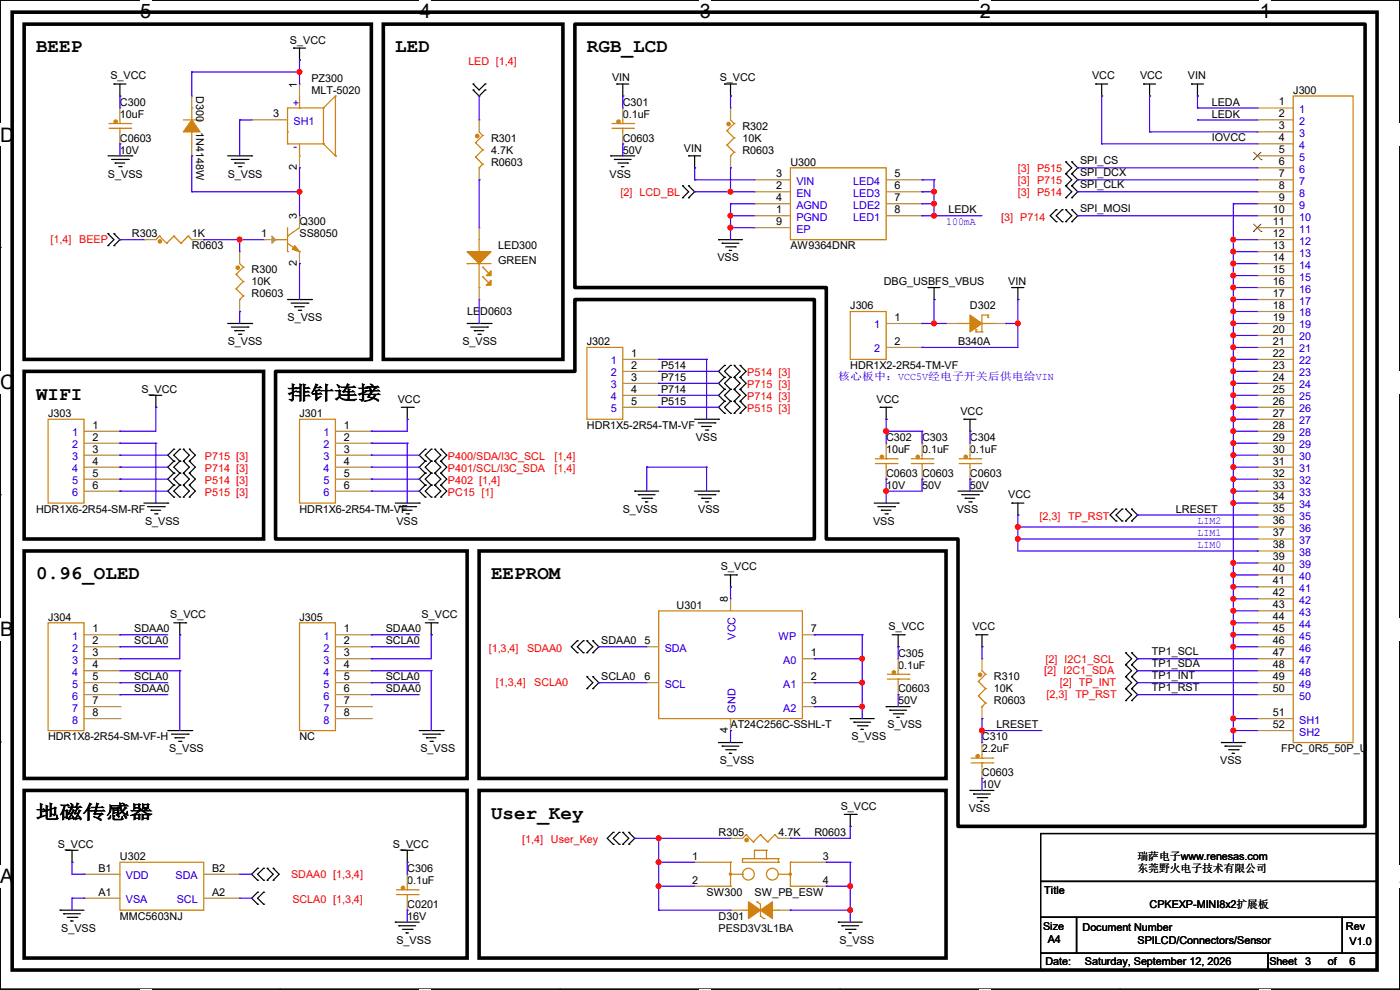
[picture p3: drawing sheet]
<svg xmlns="http://www.w3.org/2000/svg" width="297mm" height="210mm" viewBox="0 0 297 210" stroke-linecap="round" stroke-linejoin="round" font-family="sans-serif">
<defs><g id="words">
<g font-size="4.2">
<text x="29.7" y="3.9">5</text>
<text x="89.1" y="3.9">4</text>
<text x="148.5" y="3.9">3</text>
<text x="207.9" y="3.9">2</text>
<text x="267.3" y="3.9">1</text>
<text x="0" y="30.1">D</text>
<text x="0" y="82.5">C</text>
<text x="0" y="135">B</text>
<text x="0" y="187.4">A</text>
<text x="297" y="187.4">A</text>
</g>
<g font-size="4.1">
<text x="7.7" y="11.1">BEEP</text>
<text x="83.9" y="11.1">LED</text>
<text x="124.5" y="11.1">RGB_LCD</text>
<text x="7.7" y="84.8">WIFI</text>
<text x="61" y="84.8">排针连接</text>
<text x="7.7" y="122.9">0.96_OLED</text>
<text x="104.2" y="122.9">EEPROM</text>
<text x="7.7" y="173.7">地磁传感器</text>
<text x="104.2" y="173.7">User_Key</text>
</g>
<g font-size="2.3">
<text x="61.5" y="9.2">S_VCC</text>
<text x="23.4" y="16.8">S_VCC</text>
<text x="66.1" y="17.4">PZ300</text>
<text x="129.8" y="17.1">VIN</text>
<text x="152.7" y="17.1">S_VCC</text>
<text x="231.7" y="16.8">VCC</text>
<text x="241.9" y="16.8">VCC</text>
<text x="252" y="16.8">VIN</text>
<text x="25.4" y="22.4">C300</text>
<text x="41.6" y="20.4" transform="rotate(90 41.6 20.4)">D300</text>
<text x="63" y="18.6" transform="rotate(-90 63 18.6)">1</text>
<text x="66.1" y="19.9">MLT-5020</text>
<text x="132.1" y="22.4">C301</text>
<text x="257.1" y="22.4">LEDA</text>
<text x="271.3" y="22.4">1</text>
<text x="274.4" y="19.9">J300</text>
<text x="25.4" y="25">10uF</text>
<text x="41.6" y="28" transform="rotate(90 41.6 28)">1N4148W</text>
<text x="58" y="24.9">3</text>
<text x="132.1" y="25">0.1uF</text>
<text x="157.5" y="27.5">R302</text>
<text x="257.1" y="24.9">LEDK</text>
<text x="271.3" y="24.9">2</text>
<text x="271.3" y="27.4">3</text>
<text x="271.3" y="30">4</text>
<text x="25.4" y="30.1">C0603</text>
<text x="25.4" y="32.6">10V</text>
<text x="104.2" y="30.1">R301</text>
<text x="104.2" y="32.6">4.7K</text>
<text x="104.2" y="35.1">R0603</text>
<text x="132.1" y="30.1">C0603</text>
<text x="132.1" y="32.6">50V</text>
<text x="145.1" y="32.3">VIN</text>
<text x="157.5" y="30.1">10K</text>
<text x="157.5" y="32.6">R0603</text>
<text x="167.7" y="35.1">U300</text>
<text x="229.2" y="34.9">SPI_CS</text>
<text x="257.1" y="30">IOVCC</text>
<text x="271.3" y="32.5">5</text>
<text x="271.3" y="35.1">6</text>
<text x="22.9" y="37.7">S_VSS</text>
<text x="48.3" y="37.7">S_VSS</text>
<text x="63" y="36.1" transform="rotate(-90 63 36.1)">2</text>
<text x="129.3" y="37.7">VSS</text>
<text x="164.6" y="40.1">2</text>
<text x="164.6" y="37.6">3</text>
<text x="189.8" y="37.6">5</text>
<text x="189.8" y="40.1">6</text>
<text x="229.2" y="37.4">SPI_DCX</text>
<text x="229.2" y="40">SPI_CLK</text>
<text x="271.3" y="37.6">7</text>
<text x="271.3" y="40.1">8</text>
<text x="63" y="46.5" transform="rotate(-90 63 46.5)">3</text>
<text x="63.5" y="47.8">Q300</text>
<text x="164.6" y="45.2">1</text>
<text x="164.6" y="42.7">4</text>
<text x="164.6" y="47.8">9</text>
<text x="189.8" y="42.7">7</text>
<text x="189.8" y="45.2">8</text>
<text x="201.2" y="45.3">LEDK</text>
<text x="229.2" y="45">SPI_MOSI</text>
<text x="270" y="45.2">10</text>
<text x="270" y="47.8">11</text>
<text x="271.3" y="42.7">9</text>
<text x="28" y="50.4">R303</text>
<text x="40.7" y="52.9">R0603</text>
<text x="40.7" y="50.4">1K</text>
<text x="55.4" y="50.3">1</text>
<text x="63.5" y="50.4">SS8050</text>
<text x="105.7" y="52.9">LED300</text>
<text x="167.7" y="52.9">AW9364DNR</text>
<text x="270" y="50.3">12</text>
<text x="270" y="52.8">13</text>
<text x="53.4" y="58">R300</text>
<text x="63" y="56.4" transform="rotate(-90 63 56.4)">2</text>
<text x="105.7" y="56">GREEN</text>
<text x="152.2" y="55.5">VSS</text>
<text x="270" y="55.4">14</text>
<text x="270" y="57.9">15</text>
<text x="53.4" y="60.5">10K</text>
<text x="53.4" y="63.1">R0603</text>
<text x="180.4" y="65.6">J306</text>
<text x="187.5" y="60.5">DBG_USBFS_VBUS</text>
<text x="205.8" y="65.6">D302</text>
<text x="213.9" y="60.5">VIN</text>
<text x="270" y="60.5">16</text>
<text x="270" y="63">17</text>
<text x="270" y="65.5">18</text>
<text x="61" y="68.2">S_VSS</text>
<text x="99.1" y="66.9">LED0603</text>
<text x="189.8" y="68.1">1</text>
<text x="270" y="68.1">19</text>
<text x="270" y="70.6">20</text>
<text x="48.3" y="73.2">S_VSS</text>
<text x="98.1" y="73.2">S_VSS</text>
<text x="124.5" y="73.2">J302</text>
<text x="133.9" y="75.7">1</text>
<text x="189.8" y="73.2">2</text>
<text x="203.2" y="73.2">B340A</text>
<text x="270" y="73.2">21</text>
<text x="270" y="75.7">22</text>
<text x="30" y="83.4">S_VCC</text>
<text x="133.9" y="78.2">2</text>
<text x="133.9" y="80.8">3</text>
<text x="133.9" y="83.3">4</text>
<text x="140.3" y="78.3">P514</text>
<text x="140.3" y="80.8">P715</text>
<text x="140.3" y="83.4">P714</text>
<text x="180.4" y="78.3">HDR1X2-2R54-TM-VF</text>
<text x="270" y="78.2">23</text>
<text x="270" y="80.8">24</text>
<text x="270" y="83.3">25</text>
<text x="10.2" y="88.5">J303</text>
<text x="63.5" y="88.5">J301</text>
<text x="84.4" y="85.4">VCC</text>
<text x="133.9" y="85.9">5</text>
<text x="140.3" y="85.9">P515</text>
<text x="186" y="85.4">VCC</text>
<text x="203.8" y="88">VCC</text>
<text x="270" y="85.9">26</text>
<text x="270" y="88.4">27</text>
<text x="19.6" y="90.9">1</text>
<text x="19.6" y="93.5">2</text>
<text x="72.9" y="90.9">1</text>
<text x="72.9" y="93.5">2</text>
<text x="124.5" y="91">HDR1X5-2R54-TM-VF</text>
<text x="147.6" y="93.6">VSS</text>
<text x="188" y="93.6">C302</text>
<text x="195.6" y="93.6">C303</text>
<text x="205.8" y="93.6">C304</text>
<text x="270" y="90.9">28</text>
<text x="270" y="93.5">29</text>
<text x="19.6" y="96">3</text>
<text x="19.6" y="98.6">4</text>
<text x="19.6" y="101.1">5</text>
<text x="72.9" y="96">3</text>
<text x="72.9" y="98.6">4</text>
<text x="72.9" y="101.1">5</text>
<text x="188" y="96.1">10uF</text>
<text x="188" y="101.2">C0603</text>
<text x="195.6" y="96.1">0.1uF</text>
<text x="195.6" y="101.2">C0603</text>
<text x="205.8" y="96.1">0.1uF</text>
<text x="205.8" y="101.2">C0603</text>
<text x="270" y="96">30</text>
<text x="270" y="98.6">31</text>
<text x="270" y="101.1">32</text>
<text x="19.6" y="103.6">6</text>
<text x="72.9" y="103.6">6</text>
<text x="188" y="103.7">10V</text>
<text x="195.6" y="103.7">50V</text>
<text x="205.8" y="103.7">50V</text>
<text x="213.9" y="105.7">VCC</text>
<text x="270" y="103.6">33</text>
<text x="270" y="106.2">34</text>
<text x="7.7" y="108.8">HDR1X6-2R54-SM-RF</text>
<text x="30.8" y="111.3">S_VSS</text>
<text x="63.5" y="108.8">HDR1X6-2R54-TM-VF</text>
<text x="84.1" y="111.3">VSS</text>
<text x="132.1" y="108.8">S_VSS</text>
<text x="148.1" y="108.8">VSS</text>
<text x="185.2" y="111.3">VSS</text>
<text x="203" y="108.8">VSS</text>
<text x="249.5" y="108.8">LRESET</text>
<text x="270" y="108.7">35</text>
<text x="270" y="111.3">36</text>
<text x="270" y="113.8">37</text>
<text x="270" y="116.3">38</text>
<text x="270" y="118.9">39</text>
<text x="153" y="121">S_VCC</text>
<text x="270" y="121.4">40</text>
<text x="270" y="124">41</text>
<text x="10.2" y="131.7">J304</text>
<text x="36.1" y="131.1">S_VCC</text>
<text x="63.5" y="131.7">J305</text>
<text x="89.5" y="131.1">S_VCC</text>
<text x="143.6" y="129.1">U301</text>
<text x="154.4" y="127.8" transform="rotate(-90 154.4 127.8)">8</text>
<text x="270" y="126.5">42</text>
<text x="270" y="129">43</text>
<text x="270" y="131.6">44</text>
<text x="19.6" y="134.1">1</text>
<text x="19.6" y="136.7">2</text>
<text x="28.5" y="134.2">SDAA0</text>
<text x="28.5" y="136.7">SCLA0</text>
<text x="72.9" y="134.1">1</text>
<text x="72.9" y="136.7">2</text>
<text x="81.8" y="134.2">SDAA0</text>
<text x="81.8" y="136.7">SCLA0</text>
<text x="127.6" y="136.7">SDAA0</text>
<text x="136.7" y="136.7">5</text>
<text x="172" y="134.1">7</text>
<text x="188.5" y="133.7">S_VCC</text>
<text x="206.3" y="133.7">VCC</text>
<text x="270" y="134.1">45</text>
<text x="270" y="136.7">46</text>
<text x="19.6" y="139.2">3</text>
<text x="19.6" y="141.7">4</text>
<text x="72.9" y="139.2">3</text>
<text x="72.9" y="141.7">4</text>
<text x="172" y="139.2">1</text>
<text x="190.5" y="139.3">C305</text>
<text x="190.5" y="141.8">0.1uF</text>
<text x="244.4" y="139">TP1_SCL</text>
<text x="244.4" y="141.6">TP1_SDA</text>
<text x="270" y="139.2">47</text>
<text x="270" y="141.7">48</text>
<text x="19.6" y="144.3">5</text>
<text x="19.6" y="146.8">6</text>
<text x="19.6" y="149.4">7</text>
<text x="28.5" y="144.3">SCLA0</text>
<text x="28.5" y="146.9">SDAA0</text>
<text x="72.9" y="144.3">5</text>
<text x="72.9" y="146.8">6</text>
<text x="72.9" y="149.4">7</text>
<text x="81.8" y="144.3">SCLA0</text>
<text x="81.8" y="146.9">SDAA0</text>
<text x="127.6" y="144.3">SCLA0</text>
<text x="136.7" y="144.3">6</text>
<text x="172" y="144.3">2</text>
<text x="172" y="149.4">3</text>
<text x="190.5" y="146.9">C0603</text>
<text x="190.5" y="149.4">50V</text>
<text x="210.9" y="144.4">R310</text>
<text x="210.9" y="146.9">10K</text>
<text x="210.9" y="149.4">R0603</text>
<text x="244.4" y="144.1">TP1_INT</text>
<text x="244.4" y="146.6">TP1_RST</text>
<text x="270" y="144.3">49</text>
<text x="270" y="146.8">50</text>
<text x="19.6" y="151.9">8</text>
<text x="72.9" y="151.9">8</text>
<text x="154.4" y="155.5" transform="rotate(-90 154.4 155.5)">4</text>
<text x="155" y="154.5">AT24C256C-SSHL-T</text>
<text x="188.3" y="154.5">S_VSS</text>
<text x="211.4" y="154.5">LRESET</text>
<text x="270" y="151.9">51</text>
<text x="270" y="154.4">52</text>
<text x="10.2" y="157.1">HDR1X8-2R54-SM-VF-H</text>
<text x="35.9" y="159.6">S_VSS</text>
<text x="63.5" y="157.1">NC</text>
<text x="89.2" y="159.6">S_VSS</text>
<text x="180.6" y="157.1">S_VSS</text>
<text x="208.3" y="157.1">C310</text>
<text x="208.3" y="159.6">2.2uF</text>
<text x="271.8" y="159.6">FPC_0R5_50P_U</text>
<text x="152.7" y="162.1">S_VSS</text>
<text x="208.3" y="164.7">C0603</text>
<text x="208.3" y="167.2">10V</text>
<text x="258.9" y="162.1">VSS</text>
<text x="178.4" y="171.8">S_VCC</text>
<text x="205.5" y="172.3">VSS</text>
<text x="12.2" y="179.9">S_VCC</text>
<text x="83.4" y="179.9">S_VCC</text>
<text x="152.4" y="177.4">R305</text>
<text x="165.2" y="177.4">4.7K</text>
<text x="172.8" y="177.4">R0603</text>
<text x="20.9" y="184.9">B1</text>
<text x="25.4" y="182.5">U302</text>
<text x="45" y="184.9">B2</text>
<text x="86.4" y="185">C306</text>
<text x="146.9" y="182.4">1</text>
<text x="174.5" y="182.4">3</text>
<text x="241.3" y="185">东莞野火电子技术有限公司</text>
<text x="241.3" y="182.5">瑞萨电子www.renesas.com</text>
<text x="20.9" y="190">A1</text>
<text x="45" y="190">A2</text>
<text x="86.4" y="187.5">0.1uF</text>
<text x="146.9" y="187.5">2</text>
<text x="149.9" y="190.1">SW300</text>
<text x="160.1" y="190.1">SW_PB_ESW</text>
<text x="174.5" y="187.5">4</text>
<text x="221.5" y="189.6">Title</text>
<text x="13" y="197.7">S_VSS</text>
<text x="25.4" y="195.2">MMC5603NJ</text>
<text x="86.4" y="192.6">C0201</text>
<text x="86.4" y="195.2">16V</text>
<text x="152.4" y="195.2">D301</text>
<text x="152.4" y="197.7">PESD3V3L1BA</text>
<text x="221.3" y="197.2">Size</text>
<text x="229.7" y="197.4">Document Number</text>
<text x="243.9" y="192.6">CPKEXP-MINI8x2扩展板</text>
<text x="285.5" y="197.2">Rev</text>
<text x="84.1" y="200.2">S_VSS</text>
<text x="178.1" y="200.2">S_VSS</text>
<text x="222.3" y="200">A4</text>
<text x="241.3" y="200.2">SPILCD/Connectors/Sensor</text>
<text x="286.3" y="200.5">V1.0</text>
<text x="221.8" y="204.8">Date:</text>
<text x="230.2" y="204.8">Saturday, September 12, 2026</text>
<text x="269.3" y="204.8">Sheet</text>
<text x="276.9" y="204.8">3</text>
<text x="281.7" y="204.8">of</text>
<text x="286.3" y="204.8">6</text>
</g>
<g font-size="2.3" fill="#f00">
<text x="99.4" y="13.8">LED [1,4]</text>
<text x="131.6" y="41.5">[2] LCD_BL</text>
<text x="215.9" y="36.4">[3] P515</text>
<text x="215.9" y="38.9">[3] P715</text>
<text x="215.9" y="41.5">[3] P514</text>
<text x="212.4" y="46.8">[3] P714</text>
<text x="10.7" y="51.6">[1,4]</text>
<text x="16.8" y="51.6">BEEP</text>
<text x="158.5" y="79.8">P514 [3]</text>
<text x="158.5" y="82.4">P715 [3]</text>
<text x="158.5" y="84.9">P714 [3]</text>
<text x="158.5" y="87.5">P515 [3]</text>
<text x="43.5" y="97.6">P715 [3]</text>
<text x="43.5" y="100.2">P714 [3]</text>
<text x="95" y="97.6">P400/SDA/I3C_SCL</text>
<text x="95" y="100.2">P401/SCL/I3C_SDA</text>
<text x="117.6" y="97.6">[1,4]</text>
<text x="117.6" y="100.2">[1,4]</text>
<text x="43.5" y="102.7">P514 [3]</text>
<text x="43.5" y="105.2">P515 [3]</text>
<text x="95" y="102.7">P402 [1,4]</text>
<text x="95" y="105.2">PC15 [1]</text>
<text x="220.5" y="110.3">[2,3]</text>
<text x="226.6" y="110.3">TP_RST</text>
<text x="103.7" y="138.3">[1,3,4]</text>
<text x="111.8" y="138.3">SDAA0</text>
<text x="221.5" y="143.1">[2] I2C1_SDA</text>
<text x="221.8" y="140.5">[2] I2C1_SCL</text>
<text x="105.2" y="145.6">[1,3,4]</text>
<text x="113.3" y="145.6">SCLA0</text>
<text x="222" y="148.2">[2,3]</text>
<text x="224.8" y="145.6">[2] TP_INT</text>
<text x="228.1" y="148.2">TP_RST</text>
<text x="110.8" y="178.9">[1,4]</text>
<text x="116.9" y="178.9">User_Key</text>
<text x="61.8" y="186.3">SDAA0 [1,3,4]</text>
<text x="62" y="191.6">SCLA0 [1,3,4]</text>
</g>
<g font-size="2.3" fill="#00c">
<text x="63.6" y="22.4" transform="rotate(-90 63.6 22.4)">+</text>
<text x="275.6" y="24">1</text>
<text x="62.3" y="26.5">SH1</text>
<text x="275.6" y="26.5">2</text>
<text x="275.6" y="29">3</text>
<text x="62.3" y="31.8">-</text>
<text x="275.6" y="31.6">4</text>
<text x="275.6" y="34.1">5</text>
<text x="169" y="41.7">EN</text>
<text x="169" y="39.2">VIN</text>
<text x="181" y="39.2">LED4</text>
<text x="181" y="41.7">LED3</text>
<text x="275.6" y="36.7">6</text>
<text x="275.6" y="39.2">7</text>
<text x="275.6" y="41.7">8</text>
<text x="169" y="46.8">PGND</text>
<text x="169" y="44.3">AGND</text>
<text x="181" y="44.3">LDE2</text>
<text x="181" y="46.8">LED1</text>
<text x="275.6" y="44.3">9</text>
<text x="275.6" y="46.8">10</text>
<text x="169" y="49.4">EP</text>
<text x="275.6" y="49.4">11</text>
<text x="275.6" y="51.9">12</text>
<text x="275.6" y="54.4">13</text>
<text x="275.6" y="57">14</text>
<text x="275.6" y="59.5">15</text>
<text x="275.6" y="62.1">16</text>
<text x="275.6" y="64.6">17</text>
<text x="185.5" y="69.7">1</text>
<text x="275.6" y="67.1">18</text>
<text x="275.6" y="69.7">19</text>
<text x="129.6" y="77.3">1</text>
<text x="185.5" y="74.8">2</text>
<text x="275.6" y="72.2">20</text>
<text x="275.6" y="74.8">21</text>
<text x="275.6" y="77.3">22</text>
<text x="129.6" y="79.8">2</text>
<text x="129.6" y="82.4">3</text>
<text x="275.6" y="79.8">23</text>
<text x="275.6" y="82.4">24</text>
<text x="129.6" y="84.9">4</text>
<text x="129.6" y="87.5">5</text>
<text x="275.6" y="84.9">25</text>
<text x="275.6" y="87.5">26</text>
<text x="15.3" y="92.5">1</text>
<text x="15.3" y="95.1">2</text>
<text x="68.6" y="92.5">1</text>
<text x="68.6" y="95.1">2</text>
<text x="275.6" y="90">27</text>
<text x="275.6" y="92.5">28</text>
<text x="275.6" y="95.1">29</text>
<text x="15.3" y="97.6">3</text>
<text x="15.3" y="100.2">4</text>
<text x="68.6" y="97.6">3</text>
<text x="68.6" y="100.2">4</text>
<text x="275.6" y="97.6">30</text>
<text x="275.6" y="100.2">31</text>
<text x="15.3" y="102.7">5</text>
<text x="15.3" y="105.2">6</text>
<text x="68.6" y="102.7">5</text>
<text x="68.6" y="105.2">6</text>
<text x="275.6" y="102.7">32</text>
<text x="275.6" y="105.2">33</text>
<text x="275.6" y="107.8">34</text>
<text x="275.6" y="110.3">35</text>
<text x="275.6" y="112.9">36</text>
<text x="275.6" y="115.4">37</text>
<text x="275.6" y="117.9">38</text>
<text x="275.6" y="120.5">39</text>
<text x="275.6" y="123">40</text>
<text x="275.6" y="125.6">41</text>
<text x="275.6" y="128.1">42</text>
<text x="275.6" y="130.6">43</text>
<text x="15.3" y="135.7">1</text>
<text x="68.6" y="135.7">1</text>
<text x="156" y="135.7" transform="rotate(-90 156 135.7)">VCC</text>
<text x="165.1" y="135.7">WP</text>
<text x="275.6" y="133.2">44</text>
<text x="275.6" y="135.7">45</text>
<text x="15.3" y="138.3">2</text>
<text x="15.3" y="140.8">3</text>
<text x="15.3" y="143.3">4</text>
<text x="68.6" y="138.3">2</text>
<text x="68.6" y="140.8">3</text>
<text x="68.6" y="143.3">4</text>
<text x="141" y="138.3">SDA</text>
<text x="166.2" y="140.8">A0</text>
<text x="275.6" y="138.3">46</text>
<text x="275.6" y="140.8">47</text>
<text x="275.6" y="143.3">48</text>
<text x="15.3" y="145.9">5</text>
<text x="15.3" y="148.4">6</text>
<text x="68.6" y="145.9">5</text>
<text x="68.6" y="148.4">6</text>
<text x="141" y="145.9">SCL</text>
<text x="166.2" y="145.9">A1</text>
<text x="275.6" y="145.9">49</text>
<text x="275.6" y="148.4">50</text>
<text x="15.3" y="151">7</text>
<text x="15.3" y="153.5">8</text>
<text x="68.6" y="151">7</text>
<text x="68.6" y="153.5">8</text>
<text x="156" y="151.2" transform="rotate(-90 156 151.2)">GND</text>
<text x="166.2" y="151">A2</text>
<text x="275.6" y="153.5">SH1</text>
<text x="275.6" y="156">SH2</text>
<text x="26.7" y="186.5">VDD</text>
<text x="26.7" y="191.6">VSA</text>
<text x="37.3" y="186.5">SDA</text>
<text x="37.5" y="191.6">SCL</text>
</g>
<g font-size="2.3" fill="#00f">
<text x="200.7" y="47.6">100mA</text>
<text x="177.8" y="80.6">核心板中：VCC5V经电子开关后供电给VIN</text>
<text x="254" y="111.1">LIM2</text>
<text x="254" y="113.7">LIM1</text>
<text x="254" y="116.2">LIM0</text>
</g>
</g></defs>
<path d="M0 0h297v209.8h-297z" fill="none" stroke="#000" stroke-width=".25"/>
<g fill="#fff">
<path d="M29.7 0h2.4v4.8h-2.4z"/>
<path d="M29.7 209.8h2.4v.2h-2.4z"/>
</g>
<path d="M59.4 0h.1M59.4 209.8h.1" fill="none" stroke="#000" stroke-width=".25"/>
<g fill="#fff">
<path d="M89.1 0h2.3v4.8h-2.3z"/>
<path d="M89.1 209.8h2.3v.2h-2.3z"/>
</g>
<path d="M118.8 0h.1M118.8 209.8h.1" fill="none" stroke="#000" stroke-width=".25"/>
<g fill="#fff">
<path d="M148.5 0h2.3v4.8h-2.3z"/>
<path d="M148.5 209.8h2.3v.2h-2.3z"/>
</g>
<path d="M178.2 0h.1M178.2 209.8h.1" fill="none" stroke="#000" stroke-width=".25"/>
<g fill="#fff">
<path d="M207.9 0h2.3v4.8h-2.3z"/>
<path d="M207.9 209.8h2.3v.2h-2.3z"/>
</g>
<path d="M237.6 0h.1M237.6 209.8h.1" fill="none" stroke="#000" stroke-width=".25"/>
<g fill="#fff">
<path d="M267.3 0h2.3v4.8h-2.3z"/>
<path d="M267.3 209.8h2.3v.2h-2.3z"/>
<path d="M0 26.2h3.1v4.8h-3.1z"/>
<path d="M297 26.2v4.8z"/>
<path d="M0 78.7h3.1v4.7h-3.1z"/>
<path d="M297 78.7v4.7z"/>
</g>
<path d="M0 52.5h.1M297 52.5h.1" fill="none" stroke="#000" stroke-width=".25"/>
<g fill="#fff">
<path d="M0 131.1h2.9v4.8h-2.9z"/>
<path d="M297 131.1v4.8z"/>
</g>
<path d="M0 104.9h.1M297 104.9h.1" fill="none" stroke="#000" stroke-width=".25"/>
<g fill="#fff">
<path d="M0 183.6h2.9v4.7h-2.9z"/>
<path d="M296.9 183.6h.1v4.7h-.1z"/>
</g>
<g fill="none" stroke="#000" stroke-width=".25">
<path d="M24.2 17.8h.1M24.2 17.8h2.5M25.4 17.8v2.6M62.3 10.2h.1M62.3 10.2h2.5M63.5 12.7h.1M63.5 10.2v2.5M100.4 19.1h.1M100.4 17.8h.1M100.4 19.1l1.2 1.3 1.3-1.3M100.4 17.8l1.2 1.3 1.3-1.3M102.9 19.1h.1"/>
<path d="M102.9 17.8h.1M130.9 17.8h.1M130.9 17.8h2.5M132.1 17.8v2.6M153.7 17.8h.1M153.7 17.8h2.6M155 17.8v2.6M232.5 17.8h.1M232.5 17.8h2.5M233.7 17.8v2.6M242.6 17.8h.1M242.6 17.8h2.6"/>
<path d="M243.9 17.8v2.6M252.8 17.8h.1M252.8 17.8h2.5M254 17.8v2.6M22.9 33.1h5.1M23.7 33.8h3.5M24.4 34.6h.1M24.4 34.6h2.1M25.2 35.3h.5M25.4 20.4h.1M25.7 35.3h.1M27.2 33.8h.1"/>
<path d="M28 33.1h.1M48.3 33.1h5.1M49.1 33.8h3.5M49.8 34.6h.1M49.8 34.6h2.1M50.6 35.3h.5M51.1 35.3h.1M52.6 33.8h.1M53.4 33.1h.1M129.6 33.1h.1M129.6 33.1h5.1M130.3 33.8h.1"/>
<path d="M130.3 33.8h3.6M131.1 34.6h2M131.9 35.3h.1M131.9 35.3h.5M132.1 20.4h.1M133.1 34.6h.1M144.8 39.4h.1M144.8 39.4l1.3 1.3-1.3 1.3M146.1 33.1h.1M146.1 39.4h.1M146.1 33.1h2.5M146.1 39.4l1.3 1.3-1.3 1.3"/>
<path d="M147.4 35.6h.1M147.4 33.1v2.5M155 20.4h.1M226.1 36.9h.1M226.1 34.3h.1M226.1 39.4h.1M226.1 34.3l1.3 1.3-1.3 1.3M226.1 36.9l1.3 1.2-1.3 1.3M226.1 39.4l1.3 1.3-1.3 1.3M227.4 34.3h.1M227.4 36.9h.1M227.4 39.4h.1"/>
<path d="M227.4 34.3l1.2 1.3-1.2 1.3M227.4 36.9l1.2 1.2-1.2 1.3M227.4 39.4l1.2 1.3-1.2 1.3M233.7 20.4h.1M243.9 20.4h.1M254 20.4h.1M22.9 52.1h.1M22.9 49.6h.1M22.9 49.6l1.3 1.2-1.3 1.3M24.2 49.6h.1M24.2 52.1h.1M24.2 49.6l1.2 1.2-1.2 1.3"/>
<path d="M144.8 42h.1M146.1 42h.1M152.4 50.8h.1M152.4 50.8h5.1M153.2 51.6h.1M153.2 51.6h3.6M154 52.4h2M154.7 53.1h.1M154.7 53.1h.5M156 52.4h.1M224.1 44.5h.1M224.1 47h.1"/>
<path d="M224.1 44.5l-1.3 1.3 1.3 1.2M225.3 47h.1M225.3 44.5h.1M225.3 44.5l-1.2 1.3 1.2 1.2M226.1 42h.1M226.1 47h.1M226.1 44.5h.1M226.1 44.5l1.3 1.3-1.3 1.2M227.4 42h.1M227.4 44.5h.1M227.4 47h.1M227.4 44.5l1.2 1.3-1.2 1.2"/>
<path d="M48.3 68.6h5.1M49.1 69.4h3.5M49.8 70.1h.1M49.8 70.1h2.1M50.6 70.9h.5M51.1 70.9h.1M52.6 69.4h.1M53.4 68.6h.1M61 63.5h5.1M61.8 64.3h3.5M62.5 65.1h.1M62.5 65.1h2.1"/>
<path d="M63.3 65.8h.5M63.8 65.8h.1M65.3 64.3h.1M66.1 63.5h.1M99.1 68.6h5.1M99.9 69.4h3.5M100.6 70.1h.1M100.6 70.1h2.1M101.4 70.9h.5M101.9 70.9h.1M103.4 69.4h.1M104.2 68.6h.1"/>
<path d="M153.7 77.5h.1M153.7 77.5l-1.3 1.3 1.3 1.3M155 77.5h.1M155 77.5l-1.3 1.3 1.3 1.3M155.7 77.5h.1M155.7 77.5l1.3 1.3-1.3 1.3M157 77.5h.1M157 77.5l1.3 1.3-1.3 1.3M196.9 61h.1M196.9 61h2.5M198.2 63.5h.1M198.2 61v2.5"/>
<path d="M214.7 61h.1M214.7 61h2.5M215.9 63.5h.1M215.9 61v2.5M31.8 83.9h.1M31.8 83.9h2.5M33.1 86.4h.1M33.1 83.9v2.5M36.9 95.3h.1M36.9 97.8h.1M36.9 95.3l-1.3 1.3 1.3 1.2M36.9 97.8l-1.3 1.3 1.3 1.3"/>
<path d="M38.1 97.8h.1M38.1 95.3h.1M38.1 95.3l-1.2 1.3 1.2 1.2M38.1 97.8l-1.2 1.3 1.2 1.3M38.9 97.8h.1M38.9 95.3h.1M38.9 95.3l1.3 1.3-1.3 1.2M38.9 97.8l1.3 1.3-1.3 1.3M40.2 95.3h.1M40.2 97.8h.1M40.2 95.3l1.2 1.3-1.2 1.2M40.2 97.8l1.2 1.3-1.2 1.3"/>
<path d="M85.1 86.4h2.6M86.4 88.9h.1M86.4 86.4v2.5M87.7 86.4h.1M90.2 95.3h.1M90.2 97.8h.1M90.2 97.8l-1.3 1.3 1.3 1.3M90.2 95.3l-1.3 1.3 1.3 1.2M91.5 97.8h.1M91.5 95.3h.1M91.5 95.3l-1.3 1.3 1.3 1.2M91.5 97.8l-1.3 1.3 1.3 1.3"/>
<path d="M92.2 97.8h.1M92.2 95.3h.1M92.2 95.3l1.3 1.3-1.3 1.2M92.2 97.8l1.3 1.3-1.3 1.3M93.5 95.3h.1M93.5 97.8h.1M93.5 95.3l1.3 1.3-1.3 1.2M93.5 97.8l1.3 1.3-1.3 1.3M147.4 88.9h5M148.1 89.7h3.6M148.9 90.5h.1M148.9 90.5h2"/>
<path d="M149.6 91.2h.6M150.2 91.2h.1M151.7 89.7h.1M152.4 88.9h.1M153.7 80.1h.1M153.7 82.6h.1M153.7 85.1h.1M153.7 87.7h.1M153.7 85.1l-1.3 1.3 1.3 1.3M153.7 80.1l-1.3 1.2 1.3 1.3M153.7 82.6l-1.3 1.3 1.3 1.2M155 80.1h.1"/>
<path d="M155 82.6h.1M155 85.1h.1M155 87.7h.1M155 85.1l-1.3 1.3 1.3 1.3M155 80.1l-1.3 1.2 1.3 1.3M155 82.6l-1.3 1.3 1.3 1.2M155.7 80.1h.1M155.7 82.6h.1M155.7 85.1h.1M155.7 87.7h.1M155.7 85.1l1.3 1.3-1.3 1.3M155.7 80.1l1.3 1.2-1.3 1.3"/>
<path d="M155.7 82.6l1.3 1.3-1.3 1.2M157 80.1h.1M157 82.6h.1M157 85.1h.1M157 87.7h.1M157 85.1l1.3 1.3-1.3 1.3M157 80.1l1.3 1.2-1.3 1.3M157 82.6l1.3 1.3-1.3 1.2M186.7 86.4h.1M186.7 86.4h2.6M188 88.9h.1M188 86.4v2.5"/>
<path d="M204.5 88.9h.1M204.5 88.9h2.6M205.8 91.5h.1M205.8 88.9v2.6M30.5 106.7h5.1M31.3 107.5h3.5M32 108.2h.1M32 108.2h2.1M32.8 109h.5M33.3 109h.1M34.8 107.5h.1M35.6 106.7h.1"/>
<path d="M36.9 100.4h.1M36.9 102.9h.1M36.9 105.5h.1M36.9 100.4l-1.3 1.2 1.3 1.3M36.9 102.9l-1.3 1.3 1.3 1.3M38.1 100.4h.1M38.1 102.9h.1M38.1 105.5h.1M38.1 100.4l-1.2 1.2 1.2 1.3M38.1 102.9l-1.2 1.3 1.2 1.3M38.9 100.4h.1M38.9 102.9h.1"/>
<path d="M38.9 105.5h.1M38.9 100.4l1.3 1.2-1.3 1.3M38.9 102.9l1.3 1.3-1.3 1.3M40.2 100.4h.1M40.2 102.9h.1M40.2 105.5h.1M40.2 100.4l1.2 1.2-1.2 1.3M40.2 102.9l1.2 1.3-1.2 1.3M83.9 106.7h5M84.6 107.5h3.6M85.4 108.2h.1M85.4 108.2h2"/>
<path d="M86.1 109h.6M86.7 109h.1M88.2 107.5h.1M88.9 106.7h.1M90.2 100.4h.1M90.2 102.9h.1M90.2 105.5h.1M90.2 100.4l-1.3 1.2 1.3 1.3M90.2 102.9l-1.3 1.3 1.3 1.3M91.5 100.4h.1M91.5 102.9h.1M91.5 105.5h.1"/>
<path d="M91.5 100.4l-1.3 1.2 1.3 1.3M91.5 102.9l-1.3 1.3 1.3 1.3M92.2 100.4h.1M92.2 102.9h.1M92.2 105.5h.1M92.2 100.4l1.3 1.2-1.3 1.3M92.2 102.9l1.3 1.3-1.3 1.3M93.5 100.4h.1M93.5 102.9h.1M93.5 105.5h.1M93.5 100.4l1.3 1.2-1.3 1.3M93.5 102.9l1.3 1.3-1.3 1.3"/>
<path d="M134.7 104.2h.1M134.7 104.2h5M135.4 104.9h.1M135.4 104.9h3.6M136.2 105.7h2M136.9 106.5h.1M136.9 106.5h.6M138.2 105.7h.1M147.4 104.2h5M148.1 104.9h3.6M148.9 105.7h.1M148.9 105.7h2"/>
<path d="M149.6 106.5h.6M150.2 106.5h.1M151.7 104.9h.1M152.4 104.2h.1M185.5 106.7h5M186.2 107.5h3.6M187 108.2h.1M187 108.2h2M187.7 109h.6M188.3 109h.1M189.8 107.5h.1M190.5 106.7h.1"/>
<path d="M203.2 104.2h5.1M204 104.9h3.6M204.8 105.7h.1M204.8 105.7h2M205.5 106.5h.5M206 106.5h.1M207.6 104.9h.1M208.3 104.2h.1M214.7 106.7h.1M214.7 106.7h2.5M215.9 109.3h.1M215.9 106.7v2.6"/>
<path d="M236.8 108h.1M236.8 110.5h.1M236.8 108l-1.3 1.3 1.3 1.2M238 110.5h.1M238 108h.1M238 108l-1.2 1.3 1.2 1.2M238.8 110.5h.1M238.8 108h.1M238.8 108l1.3 1.3-1.3 1.2M240.1 108h.1M240.1 110.5h.1M240.1 108l1.2 1.3-1.2 1.2"/>
<path d="M36.9 132.1h2.5M38.1 134.7h.1M38.1 132.1v2.6M39.4 132.1h.1M90.2 132.1h2.6M91.5 134.7h.1M91.5 132.1v2.6M92.8 132.1h.1M122.5 135.9h.1M122.5 138.5h.1M122.5 135.9l-1.3 1.3 1.3 1.3M123.7 138.5h.1"/>
<path d="M123.7 135.9h.1M123.7 135.9l-1.2 1.3 1.2 1.3M124.5 138.5h.1M124.5 135.9h.1M124.5 135.9l1.3 1.3-1.3 1.3M125.8 135.9h.1M125.8 138.5h.1M125.8 135.9l1.2 1.3-1.2 1.3M153.7 122h2.6M155 124.5h.1M155 122v2.5M156.3 122h.1"/>
<path d="M189.3 134.7h2.5M190.5 137.2h.1M190.5 134.7v2.5M191.8 134.7h.1M207.1 134.7h.1M207.1 134.7h2.5M208.3 137.2h.1M208.3 134.7v2.5M238.8 138.5h.1M238.8 138.5l1.3 1.2-1.3 1.3M240.1 138.5h.1M240.1 138.5l1.2 1.2-1.2 1.3"/>
<path d="M0 157.4h.1M35.6 155h5.1M36.4 155.7h3.5M37.1 156.5h.1M37.1 156.5h2.1M37.9 157.3h.5M38.4 157.3h.1M39.9 155.7h.1M40.7 155h.1M88.9 155h5.1M89.7 155.7h3.6M90.5 156.5h.1"/>
<path d="M90.5 156.5h2M91.2 157.3h.5M91.7 157.3h.1M93.3 155.7h.1M94 155h.1M124.5 146.1h.1M124.5 143.6h.1M124.5 143.6l1.3 1.2-1.3 1.3M125.8 143.6h.1M125.8 146.1h.1M125.8 143.6l1.2 1.2-1.2 1.3M152.4 157.5h.1"/>
<path d="M152.4 157.5h5.1M153.2 158.3h.1M153.2 158.3h3.6M154 159h2M154.7 159.8h.1M154.7 159.8h.5M156 159h.1M180.4 152.4h.1M180.4 152.4h5.1M181.1 153.2h.1M181.1 153.2h3.6M181.9 154h2"/>
<path d="M182.7 154.7h.1M182.7 154.7h.5M183.9 154h.1M188 149.9h.1M188 149.9h5.1M188.8 150.7h.1M188.8 150.7h3.5M189.5 151.4h2.1M190.3 152.2h.1M190.3 152.2h.5M191.6 151.4h.1M238.8 141h.1"/>
<path d="M238.8 143.6h.1M238.8 146.1h.1M238.8 148.6h.1M238.8 141l1.3 1.3-1.3 1.3M238.8 143.6l1.3 1.2-1.3 1.3M238.8 146.1l1.3 1.3-1.3 1.2M240.1 141h.1M240.1 143.6h.1M240.1 146.1h.1M240.1 148.6h.1M240.1 141l1.2 1.3-1.2 1.3M240.1 143.6l1.2 1.2-1.2 1.3"/>
<path d="M240.1 146.1l1.2 1.3-1.2 1.2M259.1 157.5h.1M259.1 157.5h5.1M259.9 158.3h.1M259.9 158.3h3.5M260.6 159h2.1M261.4 159.8h.1M261.4 159.8h.5M262.7 159h.1M297 157.4h.1M130.1 176.6h.1M130.1 179.1h.1"/>
<path d="M130.1 176.6l-1.3 1.2 1.3 1.3M131.4 179.1h.1M131.4 176.6h.1M131.4 176.6l-1.3 1.2 1.3 1.3M132.1 179.1h.1M132.1 176.6h.1M132.1 176.6l1.3 1.2-1.3 1.3M133.4 176.6h.1M133.4 179.1h.1M133.4 176.6l1.3 1.2-1.3 1.3M179.1 172.8h2.6M180.4 175.3h.1"/>
<path d="M180.4 172.8v2.5M181.7 172.8h.1M205.8 167.7h.1M205.8 167.7h5.1M206.5 168.4h.1M206.5 168.4h3.6M207.3 169.2h2M208.1 170h.1M208.1 170h.5M209.3 169.2h.1M220.8 176.8h71.3v10.2h-71.3zM12.7 193.1h.1"/>
<path d="M12.7 193.1h5.1M13.5 193.8h.1M13.5 193.8h3.6M14 180.4h.1M14 180.4h2.6M14.3 194.6h2M15 195.4h.1M15 195.4h.5M15.3 182.9h.1M15.3 180.4v2.5M16.3 194.6h.1M54.7 184.2h.1"/>
<path d="M54.7 186.7h.1M54.7 189.3h.1M54.7 191.8h.1M54.7 184.2l-1.3 1.3 1.3 1.2M54.7 189.3l-1.3 1.2 1.3 1.3M55.9 186.7h.1M55.9 184.2h.1M55.9 191.8h.1M55.9 189.3h.1M55.9 184.2l-1.2 1.3 1.2 1.2M55.9 189.3l-1.2 1.2 1.2 1.3M56.7 186.7h.1"/>
<path d="M56.7 184.2h.1M56.7 184.2l1.3 1.3-1.3 1.2M58 184.2h.1M58 186.7h.1M58 184.2l1.2 1.3-1.2 1.2M83.9 195.6h.1M83.9 195.6h5M84.6 196.4h.1M84.6 196.4h3.6M85.1 180.4h.1M85.1 180.4h2.6M85.4 197.1h2"/>
<path d="M86.1 197.9h.1M86.1 197.9h.6M86.4 182.9h.1M86.4 180.4v2.5M87.4 197.1h.1M177.8 195.6h.1M177.8 195.6h5.1M178.6 196.4h.1M178.6 196.4h3.6M179.4 197.1h2M180.1 197.9h.1M180.1 197.9h.5"/>
<path d="M181.4 197.1h.1M220.8 187h71.3v7.6h-71.3zM220.8 194.6h7.6v7.6h-7.6zM228.4 194.6h56.4v7.6h-56.4zM284.8 194.6h7.3v7.6h-7.3zM220.8 202.2h48.2v3.6h-48.2zM269 202.2h23.1v3.6h-23.1z"/>
</g>
<path d="M2.6 2.6h289.5v203.2h-289.5zM5.1 5.1h73.7v71.1h-73.7zM81.3 5.1h38.1v71.1h-38.1zM122 5.1h167.6v170.2h-86.4v-61h-27.9v-53.3h-53.3zM5.1 78.8h50.8v35.5h-50.8zM58.5 78.8h63.5v-15.3h50.8v50.8h-114.3zM5.1 116.9h94v48.2h-94zM101.6 116.9h99.1v48.2h-99.1zM5.1 167.7h94v35.5h-94zM101.6 167.7h99.1v35.5h-99.1z" fill="none" stroke="#000" stroke-width=".76"/>
<g fill="none" stroke="#cc8006" stroke-width=".25">
<path d="M23.2 27.2h4.5M23.2 26.2h4.5M25.4 27.2h.1M25.4 26.2h.1M25.4 25.4v.8M25.4 27.2v.8M27.7 27.2h.1M27.7 26.2h.1M38.9 25.4h3.6M40.7 28h.1M40.7 22.9h.1M40.7 22.9v2.5"/>
<path d="M40.7 28v2.5M42.5 25.4h.1M61 28h.1M61 30.5h.1M61 30.5h7.6M63.5 33.1h.1M63.5 22.9h.1M63.5 20.4v2.5M63.5 30.5v2.6M68.6 22.9h.1M68.6 30.5h.1M68.6 22.9h-7.6v7.6"/>
<path d="M68.6 30.5l2.6 2.6M68.6 22.9v7.6M71.2 20.4h.1M71.2 33.1h.1M71.2 20.4l-2.6 2.5M71.2 20.4v12.7M100.9 30.3h.1M100.9 33.3h.1M100.9 30.3l1.5 1.5M100.9 33.3l1.5 1.5M101.6 35.6h.1M101.6 28l.8 .7"/>
<path d="M102.4 28.7h.1M102.4 31.8h.1M102.4 34.8h.1M102.4 28.7l-1.5 1.6M102.4 31.8l-1.5 1.5M102.4 34.8l-.8 .8M129.8 27.2h4.6M129.8 26.2h4.6M132.1 27.2h.1M132.1 26.2h.1M132.1 25.4v.8M132.1 27.2v.8"/>
<path d="M134.4 27.2h.1M134.4 26.2h.1M154.2 27.7h.1M154.2 30.8h.1M154.2 27.7l1.5 1.6M154.2 30.8l1.5 1.5M155 33.1h.1M155 25.4l.7 .8M155.7 26.2h.1M155.7 29.3h.1M155.7 32.3h.1M155.7 26.2l-1.5 1.5"/>
<path d="M155.7 29.3l-1.5 1.5M155.7 32.3l-.7 .8M167.7 35.6h20.3v15.2h-20.3zM274.4 20.4h12.7v137.1h-12.7zM33.8 50.1h.1M33.8 50.1l-.7 .7M33.8 50.1l1.5 1.5M35.3 51.6h.1M36.9 50.1h.1M36.9 50.1l-1.6 1.5M36.9 50.1l1.5 1.5M38.4 51.6h.1"/>
<path d="M39.9 50.1h.1M39.9 50.1l-1.5 1.5M39.9 50.1l.8 .7M40.7 50.8h.1M50.1 58.2h.1M50.1 58.2l1.5 1.5M50.8 55.9l.8 .8M51.6 56.7h.1M51.6 59.7h.1M51.6 56.7l-1.5 1.5M51.6 59.7l-1.5 1.6M58.5 50.8h.1"/>
<path d="M58.5 50.8h2.5M61 50.1h.1M61 53.4h.1M61 51.6l2.5 1.8M61 48.3v5.1M63.5 53.4h.1M63.5 48.3l-2.5 1.8M99.1 55.9h.1M99.1 55.9h5.1M101.6 53.4h.1M101.6 50.8v2.6M101.6 55.9v5.1"/>
<path d="M102.4 56.7h.1M102.4 58.7h.1M102.4 56.7l1.3 1.3M102.4 58.7l1.3 1.3M50.1 61.3h.1M50.1 61.3l1.5 1.5M50.8 63.5h.1M51.6 62.8h.1M51.6 62.8l-.8 .7M101.6 61h.1M124.5 73.7h7.6v15.2h-7.6zM180.4 66.1h7.6v10.1h-7.6z"/>
<path d="M203.2 68.6h2.6M205.8 68.6h.1M207.1 70.4h.1M207.1 69.9h.1M207.1 70.4h1.2M207.1 69.9v.5M208.3 70.4h.1M208.3 68.6h2.6M209.6 66.8h.1M209.6 67.4h.1M209.6 66.8h-1.3v3.6M209.6 66.8v.6"/>
<path d="M210.9 68.6h.1M10.2 88.9h7.6v17.8h-7.6zM63.5 88.9h7.7v17.8h-7.7zM185.7 98.3h4.6M185.7 97.3h4.6M188 98.3h.1M188 97.3h.1M188 96.6v.7M188 98.3v.8M190.3 98.3h.1M190.3 97.3h.1M193.3 98.3h4.6"/>
<path d="M193.3 97.3h4.6M195.6 98.3h.1M195.6 97.3h.1M195.6 96.6v.7M195.6 98.3v.8M197.9 98.3h.1M197.9 97.3h.1M203.5 98.3h4.6M203.5 97.3h4.6M205.8 98.3h.1M205.8 97.3h.1M205.8 96.6v.7"/>
<path d="M205.8 98.3v.8M208.1 98.3h.1M208.1 97.3h.1M10.2 132.1h7.6v22.9h-7.6zM63.5 132.1h7.7v22.9h-7.7zM139.7 129.6h30.5v22.8h-30.5zM188.3 144.1h4.5M188.3 143h4.5M190.5 144.1h.1M190.5 143h.1M190.5 142.3v.7M190.5 144.1v.7"/>
<path d="M192.8 144.1h.1M192.8 143h.1M207.6 144.6h.1M207.6 147.6h.1M207.6 144.6l1.5 1.5M207.6 147.6l1.5 1.5M208.3 149.9h.1M208.3 142.3l.8 .7M209.1 143h.1M209.1 146.1h.1M209.1 149.1h.1M209.1 143l-1.5 1.6"/>
<path d="M209.1 146.1l-1.5 1.5M209.1 149.1l-.8 .8M158.3 177.1h.1M158.3 177.1l-.8 .7M158.3 177.1l1.5 1.5M159.8 178.6h.1M161.3 177.1h.1M161.3 177.1l-1.5 1.5M161.3 177.1l1.6 1.5M162.9 178.6h.1M164.4 177.1h.1M164.4 177.1l-1.5 1.5"/>
<path d="M164.4 177.1l.7 .7M165.1 177.8h.1M206 161.8h4.6M206 160.8h4.6M208.3 161.8h.1M208.3 160.8h.1M208.3 160.1v.7M208.3 161.8v.8M210.6 161.8h.1M210.6 160.8h.1M25.4 182.9h17.8v10.2h-17.8zM84.1 189.8h4.6"/>
<path d="M84.1 188.8h4.6M86.4 189.8h.1M86.4 188.8h.1M86.4 188v.8M86.4 189.8v.7M88.7 189.8h.1M88.7 188.8h.1M149.9 182.9h5.1M149.9 188h5.1M155 182.9h.1M155 188h.1M155 182.9v5.1"/>
<path d="M155 185.5h2.5M157.5 185.5h.1M157.5 182.2h.1M157.5 182.2v.7h7.6M157.5 182.2h7.6M157.5 193.1h1.3M158.8 193.1h.1M160.1 180.4h.1M160.1 180.4v1.8M160.1 180.4h2.5M160.6 191.3h.1M160.6 191.3l.7 .5v2.6"/>
<path d="M161.3 194.4h.1M161.3 194.4l.8 .5M162.1 194.9h.1M162.6 180.4h.1M162.6 182.2h.1M162.6 180.4v1.8M163.9 193.1h1.2M165.1 182.9h.1M165.1 182.2h.1M165.1 193.1h.1M165.1 185.5h2.6M165.1 182.2v.7"/>
<path d="M167.7 182.9h.1M167.7 188h.1M167.7 185.5h.1M167.7 182.9h5.1M167.7 188h5.1M167.7 182.9v5.1"/>
<circle cx="158.8" cy="185.4" r="1.25"/>
<circle cx="163.9" cy="185.4" r="1.25"/>
</g>
<g fill="#cc8006" stroke="#cc8006" stroke-width=".25">
<path d="M62.5 52.1l1 1.3-1.5-.5z"/>
<path d="M99.1 53.4h5.1l-2.6 2.5z"/>
<path d="M104.2 57.4v1.1h-1z"/>
<path d="M103.2 60.5l1-1v1z"/>
<path d="M158.8 191.3l2.5 1.8-2.5 1.8z" fill-rule="evenodd"/>
<path d="M161.3 193.1l2.6-1.8v3.6z" fill-rule="evenodd"/>
<path d="M40.7 25.4l1.8 2.6h-3.6z" fill-rule="evenodd"/>
<path d="M205.8 66.8l2.5 1.8-2.5 1.8z" fill-rule="evenodd"/>
<circle cx="33.9" cy="51.2" r=".36"/>
<circle cx="158.4" cy="178.2" r=".36"/>
<circle cx="154.6" cy="26.3" r=".36"/>
<circle cx="101.2" cy="28.9" r=".36"/>
<circle cx="155" cy="185.4" r=".23"/>
<circle cx="167.7" cy="185.4" r=".23"/>
<circle cx="131.2" cy="25.8" r=".36"/>
<circle cx="187.1" cy="96.9" r=".36"/>
<circle cx="50.4" cy="56.8" r=".36"/>
<circle cx="85.5" cy="188.4" r=".36"/>
<circle cx="194.7" cy="96.9" r=".36"/>
<circle cx="189.6" cy="142.6" r=".36"/>
<circle cx="207.9" cy="143.2" r=".36"/>
<circle cx="204.9" cy="96.9" r=".36"/>
<circle cx="207.4" cy="160.4" r=".36"/>
<circle cx="24.5" cy="25.8" r=".36"/>
</g>
<g fill="none" stroke="#a84" stroke-width=".25">
<path d="M63.5 17.8h.1M63.5 17.8v2.6M25.4 22.9h.1M25.4 30.5h.1M25.4 22.9v2.5M25.4 28v2.5M40.7 33.1h.1M40.7 20.4h.1M40.7 20.4v2.5M40.7 30.5v2.6M53.4 25.4h.1M53.4 25.4h7.6"/>
<path d="M63.5 35.6h.1M63.5 33.1v2.5M101.6 25.4h.1M101.6 38.1h.1M101.6 25.4v2.6M101.6 35.6v2.5M132.1 22.9h.1M132.1 30.5h.1M132.1 22.9v2.5M132.1 28v2.5M155 22.9h.1M155 35.6h.1"/>
<path d="M155 22.9v2.5M155 33.1v2.5M160.1 38.1h.1M160.1 38.1h7.6M188 38.1h7.6M195.6 38.1h.1M266.7 22.9h.1M266.7 25.4h.1M266.7 28h.1M266.7 30.5h.1M266.7 33.1h.1M266.7 35.6h.1"/>
<path d="M266.7 38.1h.1M266.7 25.4h7.7M266.7 38.1h7.7M266.7 22.9h7.7M266.7 28h7.7M266.7 30.5h7.7M266.7 33.1h7.7M266.7 35.6h7.7M30.5 50.8h.1M30.5 50.8h2.6M40.7 50.8h2.5M43.2 50.8h.1"/>
<path d="M50.8 53.4h.1M50.8 53.4v2.5M55.9 50.8h.1M55.9 50.8h2.6M63.5 55.9h.1M63.5 45.8h.1M63.5 45.8v2.5M63.5 53.4v2.5M101.6 48.3h.1M101.6 48.3v2.5M160.1 45.8h.1M160.1 40.7h.1"/>
<path d="M160.1 43.2h.1M160.1 48.3h.1M160.1 45.8h7.6M160.1 40.7h7.6M160.1 43.2h7.6M160.1 48.3h7.6M188 45.8h7.6M188 40.7h7.6M188 43.2h7.6M195.6 40.7h.1M195.6 43.2h.1M195.6 45.8h.1"/>
<path d="M266.7 40.7h.1M266.7 43.2h.1M266.7 45.8h.1M266.7 48.3h.1M266.7 50.8h.1M266.7 53.4h.1M266.7 55.9h.1M266.7 58.5h.1M266.7 50.8h7.7M266.7 45.8h7.7M266.7 40.7h7.7M266.7 43.2h7.7"/>
<path d="M266.7 48.3h7.7M266.7 53.4h7.7M266.7 55.9h7.7M266.7 58.5h7.7M50.8 66.1h.1M50.8 63.5v2.6M101.6 63.5h.1M101.6 61v2.5M132.1 76.2h7.6M132.1 78.8h7.6M139.7 76.2h.1M139.7 78.8h.1"/>
<path d="M188 68.6h7.6M188 73.7h7.6M195.6 68.6h.1M195.6 73.7h.1M200.7 68.6h.1M200.7 68.6h2.5M210.9 68.6h2.5M213.4 68.6h.1M266.7 61h.1M266.7 63.5h.1M266.7 66.1h.1M266.7 68.6h.1"/>
<path d="M266.7 71.2h.1M266.7 73.7h.1M266.7 76.2h.1M266.7 78.8h.1M266.7 61h7.7M266.7 63.5h7.7M266.7 66.1h7.7M266.7 68.6h7.7M266.7 71.2h7.7M266.7 73.7h7.7M266.7 76.2h7.7M266.7 78.8h7.7"/>
<path d="M17.8 91.5h7.6M17.8 94h7.6M17.8 96.6h7.6M17.8 99.1h7.6M25.4 91.5h.1M25.4 94h.1M25.4 96.6h.1M25.4 99.1h.1M71.2 91.5h7.6M71.2 94h7.6M71.2 96.6h7.6M71.2 99.1h7.6"/>
<path d="M78.8 91.5h.1M78.8 94h.1M78.8 96.6h.1M78.8 99.1h.1M132.1 81.3h7.6M132.1 83.9h7.6M132.1 86.4h7.6M139.7 81.3h.1M139.7 83.9h.1M139.7 86.4h.1M188 94h.1M188 94v2.6"/>
<path d="M188 99.1v2.5M195.6 94h.1M195.6 94v2.6M195.6 99.1v2.5M205.8 94h.1M205.8 94v2.6M205.8 99.1v2.5M266.7 81.3h.1M266.7 83.9h.1M266.7 86.4h.1M266.7 88.9h.1M266.7 91.5h.1"/>
<path d="M266.7 94h.1M266.7 96.6h.1M266.7 99.1h.1M266.7 81.3h7.7M266.7 83.9h7.7M266.7 86.4h7.7M266.7 88.9h7.7M266.7 91.5h7.7M266.7 94h7.7M266.7 96.6h7.7M266.7 99.1h7.7M17.8 101.6h7.6"/>
<path d="M17.8 104.2h7.6M25.4 101.6h.1M25.4 104.2h.1M71.2 101.6h7.6M71.2 104.2h7.6M78.8 101.6h.1M78.8 104.2h.1M188 101.6h.1M195.6 101.6h.1M205.8 101.6h.1M266.7 101.6h.1M266.7 104.2h.1"/>
<path d="M266.7 106.7h.1M266.7 109.3h.1M266.7 111.8h.1M266.7 114.3h.1M266.7 116.9h.1M266.7 119.4h.1M266.7 101.6h7.7M266.7 104.2h7.7M266.7 106.7h7.7M266.7 109.3h7.7M266.7 111.8h7.7M266.7 114.3h7.7"/>
<path d="M266.7 116.9h7.7M266.7 119.4h7.7M17.8 137.2h7.6M17.8 134.7h7.6M17.8 139.7h7.6M25.4 134.7h.1M25.4 137.2h.1M25.4 139.7h.1M71.2 137.2h7.6M71.2 134.7h7.6M71.2 139.7h7.6M78.8 134.7h.1"/>
<path d="M78.8 137.2h.1M78.8 139.7h.1M137.2 137.2h.1M137.2 137.2h2.5M155 127h.1M155 127v2.6M170.2 134.7h2.6M170.2 139.7h2.6M172.8 134.7h.1M172.8 139.7h.1M190.5 139.7h.1M190.5 139.7v2.6"/>
<path d="M208.3 139.7h.1M208.3 139.7v2.6M266.7 122h.1M266.7 124.5h.1M266.7 127h.1M266.7 129.6h.1M266.7 132.1h.1M266.7 134.7h.1M266.7 137.2h.1M266.7 139.7h.1M266.7 137.2h7.7M266.7 134.7h7.7"/>
<path d="M266.7 139.7h7.7M266.7 122h7.7M266.7 124.5h7.7M266.7 127h7.7M266.7 129.6h7.7M266.7 132.1h7.7M17.8 144.8h7.6M17.8 149.9h7.6M17.8 152.4h7.6M17.8 142.3h7.6M17.8 147.4h7.6M25.4 142.3h.1"/>
<path d="M25.4 144.8h.1M25.4 147.4h.1M25.4 149.9h.1M25.4 152.4h.1M71.2 144.8h7.6M71.2 149.9h7.6M71.2 152.4h7.6M71.2 142.3h7.6M71.2 147.4h7.6M78.8 142.3h.1M78.8 144.8h.1M78.8 147.4h.1"/>
<path d="M78.8 149.9h.1M78.8 152.4h.1M137.2 144.8h.1M137.2 144.8h2.5M155 155h.1M155 152.4v2.6M170.2 144.8h2.6M170.2 149.9h2.6M172.8 144.8h.1M172.8 149.9h.1M190.5 147.4h.1M190.5 144.8v2.6"/>
<path d="M208.3 152.4h.1M208.3 157.5h.1M208.3 149.9v2.5M208.3 157.5v2.6M266.7 152.4h.1M266.7 155h.1M266.7 142.3h.1M266.7 144.8h.1M266.7 147.4h.1M266.7 144.8h7.7M266.7 152.4h7.7M266.7 155h7.7"/>
<path d="M266.7 142.3h7.7M266.7 147.4h7.7M155 177.8h.1M155 177.8h2.5M165.1 177.8h2.6M167.7 177.8h.1M208.3 165.1h.1M208.3 162.6v2.5M17.8 185.5h.1M17.8 190.5h.1M17.8 185.5h7.6M17.8 190.5h7.6"/>
<path d="M43.2 185.5h7.6M43.2 190.5h7.6M50.8 190.5h.1M50.8 185.5h.1M86.4 185.5h.1M86.4 193.1h.1M86.4 185.5v2.5M86.4 190.5v2.6M147.4 182.9h.1M147.4 188h.1M147.4 182.9h2.5M147.4 188h2.5"/>
<path d="M155 193.1h.1M155 193.1h2.5M165.1 193.1h2.6M167.7 193.1h.1M172.8 182.9h2.5M172.8 188h2.5M175.3 182.9h.1M175.3 188h.1"/>
</g>
<path d="M57.7 50.1l.8 .7-.8 .8z" fill="#a84" stroke="#a84" stroke-width=".25"/>
<path d="M265.9 33.9h.1M266 32.3l1.5 1.6M267.5 32.3l-1.6 1.6M267.5 33.9h.1M265.9 49.1h.1M266 47.5l1.5 1.6M267.5 47.5l-1.6 1.6M267.5 49.1h.1" fill="none" stroke="#804000" stroke-width=".21"/>
<g fill="none" stroke="#4200ff" stroke-width=".25">
<path d="M40.7 15.3h.1M40.7 15.3v5.1M40.7 15.3h22.8M63.5 12.7h.1M63.5 15.3h.1M63.5 12.7v5.1M25.4 20.4h.1M25.4 30.5h.1M25.4 20.4v2.5M25.4 30.5v2.6M40.7 33.1h.1M40.7 33.1v7.6"/>
<path d="M50.8 25.4h.1M50.8 25.4h2.6M50.8 25.4v7.7M63.5 35.6h.1M63.5 35.6v10.2M101.6 20.4h.1M101.6 38.1h.1M101.6 20.4v5M101.6 38.1v10.2M132.1 20.4h.1M132.1 30.5h.1M132.1 20.4v2.5"/>
<path d="M132.1 30.5v2.6M147.4 35.6h.1M147.4 38.1h.1M147.4 38.1h12.7M147.4 35.6v2.5M155 35.6h.1M155 20.4h.1M155 20.4v2.5M155 35.6v5.1M195.6 38.1h.1M195.6 38.1h2.6M198.2 38.1h.1"/>
<path d="M198.2 38.1v7.7M228.6 35.6h.1M228.6 38.1h.1M228.6 35.6h38.1M228.6 38.1h38.1M233.7 20.4h.1M233.7 30.5h.1M233.7 20.4v10.1M233.7 30.5h33M243.9 20.4h.1M243.9 28h.1M243.9 20.4v7.6"/>
<path d="M243.9 28h22.8M254 20.4h.1M254 22.9h.1M254 25.4h.1M254 20.4v2.5M254 22.9h12.7M254 25.4h12.7M25.4 50.8h.1M25.4 50.8h5.1M40.7 40.7h.1M40.7 40.7h22.8M43.2 50.8h.1"/>
<path d="M43.2 50.8h12.7M50.8 50.8h.1M50.8 50.8v2.6M63.5 40.7h.1M63.5 55.9h.1M63.5 55.9v7.6M147.4 40.7h.1M147.4 40.7h12.7M155 40.7h.1M155 43.2h.1M155 45.8h.1M155 48.3h.1"/>
<path d="M155 43.2h5.1M155 45.8h5.1M155 43.2v7.6M155 48.3h5.1M195.6 40.7h.1M195.6 43.2h.1M195.6 45.8h.1M195.6 40.7h2.6M195.6 43.2h2.6M195.6 45.8h12.7M198.2 40.7h.1M198.2 43.2h.1"/>
<path d="M198.2 45.8h.1M228.6 40.7h.1M228.6 45.8h.1M228.6 40.7h38.1M228.6 45.8h38.1M261.7 43.2h.1M261.7 50.8h.1M261.7 53.4h.1M261.7 55.9h.1M261.7 58.5h.1M261.7 43.2v114.3M261.7 43.2h5"/>
<path d="M261.7 50.8h5M261.7 53.4h5M261.7 55.9h5M261.7 58.5h5M50.8 66.1h.1M50.8 66.1v2.5M101.6 68.6h.1M101.6 63.5v5.1M139.7 76.2h.1M139.7 78.8h.1M139.7 76.2h10.2M139.7 78.8h12.7"/>
<path d="M149.9 76.2h.1M149.9 76.2v12.7M195.6 68.6h.1M195.6 73.7h.1M195.6 68.6h5.1M198.2 63.5h.1M198.2 68.6h.1M198.2 63.5v5.1M213.4 68.6h.1M213.4 68.6h2.5M215.9 63.5h.1M215.9 68.6h.1"/>
<path d="M215.9 63.5v10.2h-20.3M261.7 61h.1M261.7 63.5h.1M261.7 66.1h.1M261.7 68.6h.1M261.7 71.2h.1M261.7 73.7h.1M261.7 76.2h.1M261.7 78.8h.1M261.7 61h5M261.7 63.5h5M261.7 66.1h5"/>
<path d="M261.7 68.6h5M261.7 71.2h5M261.7 73.7h5M261.7 76.2h5M261.7 78.8h5M25.4 91.5h.1M25.4 94h.1M25.4 96.6h.1M25.4 99.1h.1M25.4 94h7.7M25.4 96.6h10.2M25.4 99.1h10.2"/>
<path d="M33.1 86.4h.1M33.1 94h.1M33.1 86.4v5.1h-7.7M33.1 94v12.7M78.8 91.5h.1M78.8 94h.1M78.8 96.6h.1M78.8 99.1h.1M78.8 94h7.6M78.8 96.6h10.1M78.8 99.1h10.1M86.4 88.9h.1"/>
<path d="M86.4 94h.1M86.4 88.9v2.6h-7.6M86.4 94v12.7M137.2 99.1h.1M137.2 99.1h12.7M137.2 99.1v5.1M139.7 81.3h.1M139.7 83.9h.1M139.7 86.4h.1M139.7 81.3h12.7M139.7 83.9h12.7M139.7 86.4h12.7"/>
<path d="M149.9 99.1h.1M149.9 99.1v5.1M188 88.9h.1M188 91.5h.1M188 91.5h7.6M188 88.9v5.1M195.6 91.5h.1M195.6 91.5v2.5M205.8 91.5h.1M205.8 91.5v2.5M261.7 81.3h.1M261.7 83.9h.1"/>
<path d="M261.7 86.4h.1M261.7 88.9h.1M261.7 91.5h.1M261.7 94h.1M261.7 96.6h.1M261.7 99.1h.1M261.7 81.3h5M261.7 83.9h5M261.7 86.4h5M261.7 88.9h5M261.7 91.5h5M261.7 94h5"/>
<path d="M261.7 96.6h5M261.7 99.1h5M25.4 101.6h.1M25.4 104.2h.1M25.4 101.6h10.2M25.4 104.2h10.2M78.8 101.6h.1M78.8 104.2h.1M78.8 101.6h10.1M78.8 104.2h10.1M188 101.6h.1M188 104.2h.1"/>
<path d="M188 101.6v5.1M195.6 101.6h.1M195.6 101.6v2.6h-7.6M205.8 101.6h.1M205.8 101.6v2.6M215.9 109.3h.1M215.9 111.8h.1M215.9 114.3h.1M215.9 109.3v7.6h50.8M215.9 111.8h50.8M215.9 114.3h50.8M241.3 109.3h.1"/>
<path d="M241.3 109.3h25.4M261.7 101.6h.1M261.7 104.2h.1M261.7 106.7h.1M261.7 119.4h.1M261.7 101.6h5M261.7 104.2h5M261.7 106.7h5M261.7 119.4h5M266.7 116.9h.1M25.4 134.7h.1M25.4 137.2h.1"/>
<path d="M25.4 139.7h.1M25.4 134.7h10.2M25.4 137.2h10.2M38.1 134.7h.1M38.1 134.7v5h-12.7M78.8 134.7h.1M78.8 137.2h.1M78.8 139.7h.1M78.8 134.7h10.1M78.8 137.2h10.1M91.5 134.7h.1M91.5 134.7v5h-12.7"/>
<path d="M127 137.2h.1M127 137.2h10.2M155 124.5h.1M155 124.5v2.5M172.8 134.7h.1M172.8 139.7h.1M172.8 134.7h10.1M172.8 139.7h10.1M182.9 134.7h.1M182.9 139.7h.1M182.9 134.7v17.7M190.5 137.2h.1"/>
<path d="M190.5 137.2v2.5M208.3 137.2h.1M208.3 137.2v2.5M241.3 139.7h.1M241.3 139.7h25.4M261.7 122h.1M261.7 124.5h.1M261.7 129.6h.1M261.7 127h.1M261.7 132.1h.1M261.7 134.7h.1M261.7 137.2h.1"/>
<path d="M261.7 122h5M261.7 124.5h5M261.7 127h5M261.7 129.6h5M261.7 132.1h5M261.7 134.7h5M261.7 137.2h5M25.4 144.8h.1M25.4 147.4h.1M25.4 142.3h12.7M25.4 144.8h10.2M25.4 147.4h10.2"/>
<path d="M38.1 142.3h.1M38.1 142.3v12.7M78.8 142.3h.1M78.8 144.8h.1M78.8 147.4h.1M78.8 142.3h12.7M78.8 144.8h10.1M78.8 147.4h10.1M91.5 142.3h.1M91.5 142.3v12.7M127 144.8h.1M127 144.8h10.2"/>
<path d="M155 155h.1M155 155v2.5M172.8 144.8h.1M172.8 149.9h.1M172.8 144.8h10.1M172.8 149.9h10.1M182.9 144.8h.1M182.9 149.9h.1M190.5 147.4h.1M190.5 147.4v2.5M208.3 155h.1M208.3 152.4h.1"/>
<path d="M208.3 155h12.7M208.3 152.4v5.1M241.3 142.3h.1M241.3 144.8h.1M241.3 147.4h.1M241.3 142.3h25.4M241.3 144.8h25.4M241.3 147.4h25.4M261.7 152.4h.1M261.7 155h.1M261.7 152.4h5M261.7 155h5"/>
<path d="M134.7 177.8h.1M134.7 177.8h20.3M139.7 177.8h.1M139.7 177.8v15.3M167.7 177.8h.1M180.4 175.3h.1M180.4 175.3v2.5h-12.7M208.3 165.1h.1M208.3 165.1v2.6M15.3 182.9h.1M15.3 190.5h.1M15.3 182.9v2.6h2.5"/>
<path d="M15.3 190.5v2.6M15.3 190.5h2.5M17.8 185.5h.1M17.8 190.5h.1M50.8 185.5h2.6M50.8 190.5h2.6M53.4 185.5h.1M53.4 190.5h.1M86.4 182.9h.1M86.4 193.1h.1M86.4 182.9v2.6M86.4 193.1v2.5"/>
<path d="M139.7 182.9h.1M139.7 188h.1M139.7 193.1h.1M139.7 182.9h7.7M139.7 188h7.7M139.7 193.1h15.3M167.7 193.1h.1M167.7 193.1h12.7M175.3 182.9h.1M175.3 188h.1M175.3 182.9h5.1M175.3 188h5.1"/>
<path d="M180.4 182.9h.1M180.4 188h.1M180.4 193.1h.1M180.4 182.9v12.7"/>
</g>
<g fill="#f00" stroke="#f00" stroke-width=".25">
<circle cx="261.6" cy="53.4" r=".49"/>
<circle cx="261.6" cy="50.8" r=".49"/>
<circle cx="261.6" cy="58.4" r=".49"/>
<circle cx="261.6" cy="55.9" r=".49"/>
<circle cx="261.6" cy="61" r=".49"/>
<circle cx="261.6" cy="66.1" r=".49"/>
<circle cx="261.6" cy="63.5" r=".49"/>
<circle cx="261.6" cy="68.6" r=".49"/>
<circle cx="261.6" cy="73.7" r=".49"/>
<circle cx="261.6" cy="71.1" r=".49"/>
<circle cx="261.6" cy="78.8" r=".49"/>
<circle cx="261.6" cy="76.2" r=".49"/>
<circle cx="261.6" cy="81.3" r=".49"/>
<circle cx="261.6" cy="83.8" r=".49"/>
<circle cx="261.6" cy="88.9" r=".49"/>
<circle cx="261.6" cy="86.4" r=".49"/>
<circle cx="261.6" cy="91.5" r=".49"/>
<circle cx="261.6" cy="94" r=".49"/>
<circle cx="261.6" cy="96.5" r=".49"/>
<circle cx="261.6" cy="99.1" r=".49"/>
<circle cx="261.6" cy="101.6" r=".49"/>
<circle cx="261.6" cy="106.7" r=".49"/>
<circle cx="261.6" cy="104.2" r=".49"/>
<circle cx="215.9" cy="111.8" r=".49"/>
<circle cx="215.9" cy="114.3" r=".49"/>
<circle cx="261.6" cy="119.4" r=".49"/>
<circle cx="261.6" cy="127" r=".49"/>
<circle cx="261.6" cy="134.6" r=".49"/>
<circle cx="261.6" cy="152.4" r=".49"/>
<circle cx="261.6" cy="137.2" r=".49"/>
<circle cx="261.6" cy="155" r=".49"/>
<circle cx="188" cy="91.5" r=".49"/>
<circle cx="188" cy="104.2" r=".49"/>
<circle cx="198.1" cy="40.7" r=".49"/>
<circle cx="155" cy="40.7" r=".49"/>
<circle cx="198.1" cy="43.2" r=".49"/>
<circle cx="155" cy="48.3" r=".49"/>
<circle cx="155" cy="45.7" r=".49"/>
<circle cx="198.1" cy="45.7" r=".49"/>
<circle cx="63.5" cy="15.3" r=".49"/>
<circle cx="63.5" cy="40.7" r=".49"/>
<circle cx="50.8" cy="50.8" r=".49"/>
<circle cx="182.9" cy="144.8" r=".49"/>
<circle cx="182.9" cy="139.7" r=".49"/>
<circle cx="182.9" cy="149.9" r=".49"/>
<circle cx="180.4" cy="188" r=".49"/>
<circle cx="180.4" cy="193.1" r=".49"/>
<circle cx="139.7" cy="177.8" r=".49"/>
<circle cx="139.7" cy="182.9" r=".49"/>
<circle cx="139.7" cy="188" r=".49"/>
<circle cx="208.3" cy="155" r=".49"/>
<circle cx="198.1" cy="68.6" r=".49"/>
<circle cx="215.9" cy="68.6" r=".49"/>
<circle cx="261.6" cy="121.9" r=".49"/>
<circle cx="261.6" cy="124.5" r=".49"/>
<circle cx="261.6" cy="129.6" r=".49"/>
<circle cx="261.6" cy="132.1" r=".49"/>
</g>
<use href="#words"/>
</svg>
